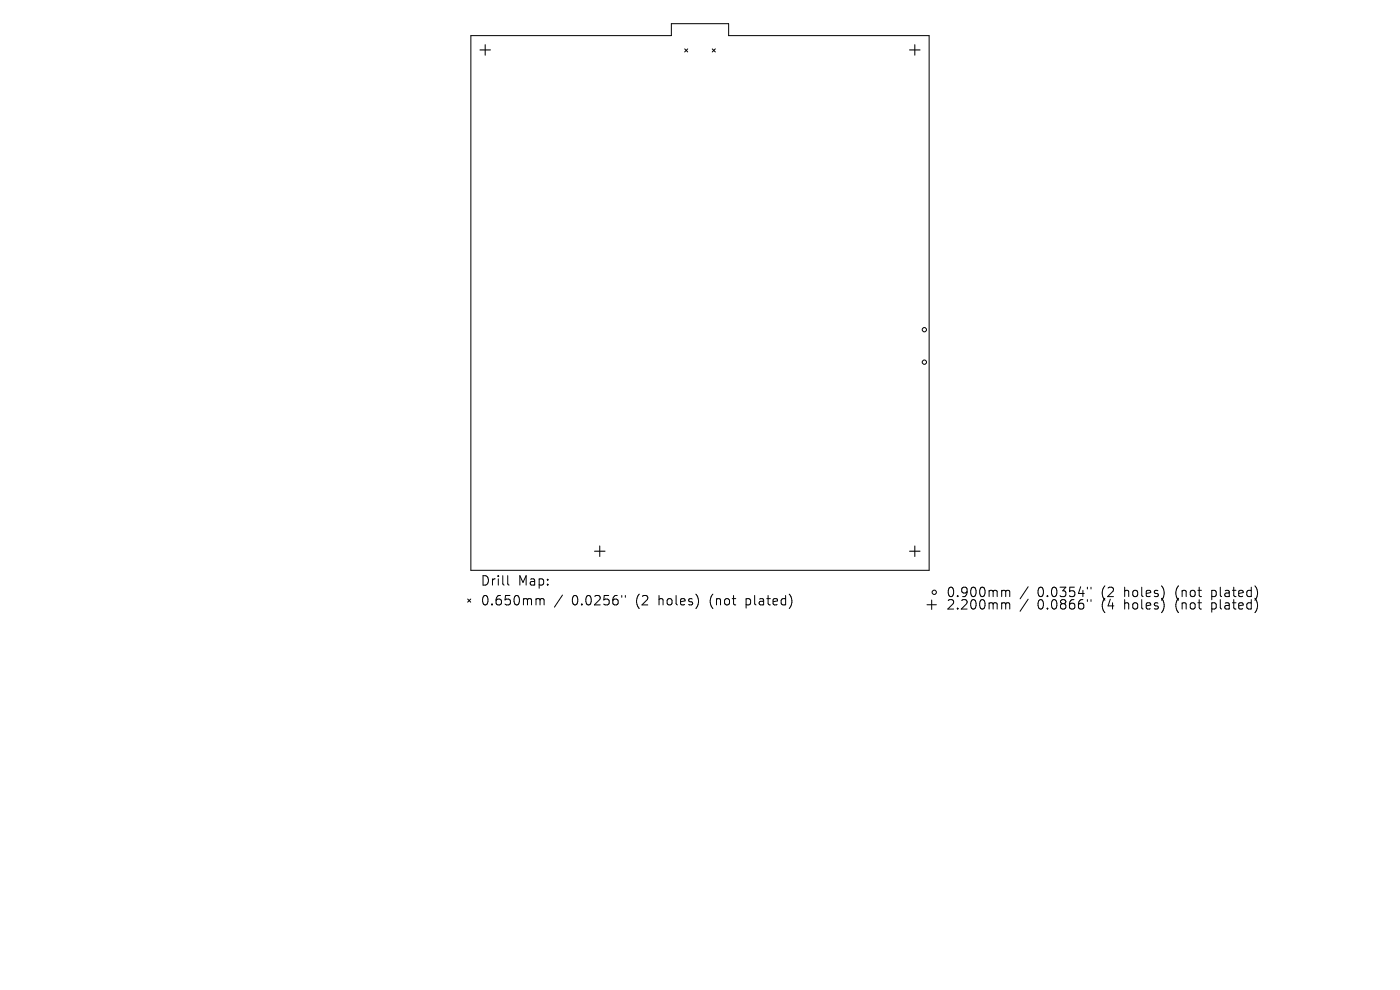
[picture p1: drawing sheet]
<svg xmlns="http://www.w3.org/2000/svg" width="297mm" height="210mm" viewBox="0 0 297 210" stroke-linecap="round" stroke-linejoin="round" font-family="sans-serif">
<defs><g id="words">
<g font-size="2.8">
<text x="101.9" y="124.5">Drill</text>
<text x="109.9" y="124.5">Map:</text>
<text x="101.9" y="128.7">0.650mm</text>
<text x="121.3" y="128.7">0.0256&quot;</text>
<text x="135" y="128.7">(2</text>
<text x="140" y="128.7">holes)</text>
<text x="151.1" y="128.7">(not</text>
<text x="158.9" y="128.7">plated)</text>
<text x="200.7" y="126.9">0.900mm</text>
<text x="200.7" y="129.6">2.200mm</text>
<text x="220.1" y="126.9">0.0354&quot;</text>
<text x="220.1" y="129.6">0.0866&quot;</text>
<text x="233.8" y="126.9">(2</text>
<text x="233.8" y="129.6">(4</text>
<text x="238.8" y="126.9">holes)</text>
<text x="238.8" y="129.6">holes)</text>
<text x="249.8" y="126.9">(not</text>
<text x="249.8" y="129.6">(not</text>
<text x="257.7" y="126.9">plated)</text>
<text x="257.7" y="129.6">plated)</text>
</g>
</g></defs>
<g fill="none" stroke="#000" stroke-width=".21">
<path d="M99.9 7.6h42.5v-2.6h12.2v2.6h42.5v113.4h-97.2zM145.2 10.4l.7 .6M145.9 10.4l-.7 .6M151.1 10.4l.7 .6M151.8 10.4l-.7 .6M99.2 127.1l.7 .6M99.9 127.1l-.7 .6M107.7 122.1v1.7l.3 .3M114 127h.3l.3 .3M114.6 127.3l.3-.3 .4 .1 .1 1.2M114.6 127.3v1M119.3 126.2l-1.7 2.6"/>
<path d="M131.9 126.3v.4M132.7 126.3v.4M196.7 128.3h2M197.7 127.3v2M212.8 125.2l.5 .1 .1 .2M212.8 127.9l.5 .1 .1 .2M213.4 125.5l.2-.3 .5 .1 .1 1.3M213.4 125.5v1.1M213.4 128.2v1M213.4 128.2l.2-.3 .5 .1 .1 1.2M218.1 124.5l-1.7 2.5M218.1 127.1l-1.7 2.6"/>
<path d="M230.7 124.6v.3M230.7 127.2v.4M231.4 124.6v.3M231.4 127.2v.4"/>
<circle cx="196.1" cy="69.9" r=".46"/>
<circle cx="196.1" cy="76.8" r=".46"/>
<circle cx="198.2" cy="125.6" r=".46"/>
</g>
<path d="M101.8 10.6h2.2M102.9 9.5v2.2M193 10.6h2.2M194.1 9.5v2.2M126.1 116.9h2.2M127.2 115.8v2.2M193 116.9h2.2M194.1 115.8v2.2" fill="none" stroke="#000" stroke-width=".22"/>
<use href="#words"/>
</svg>
